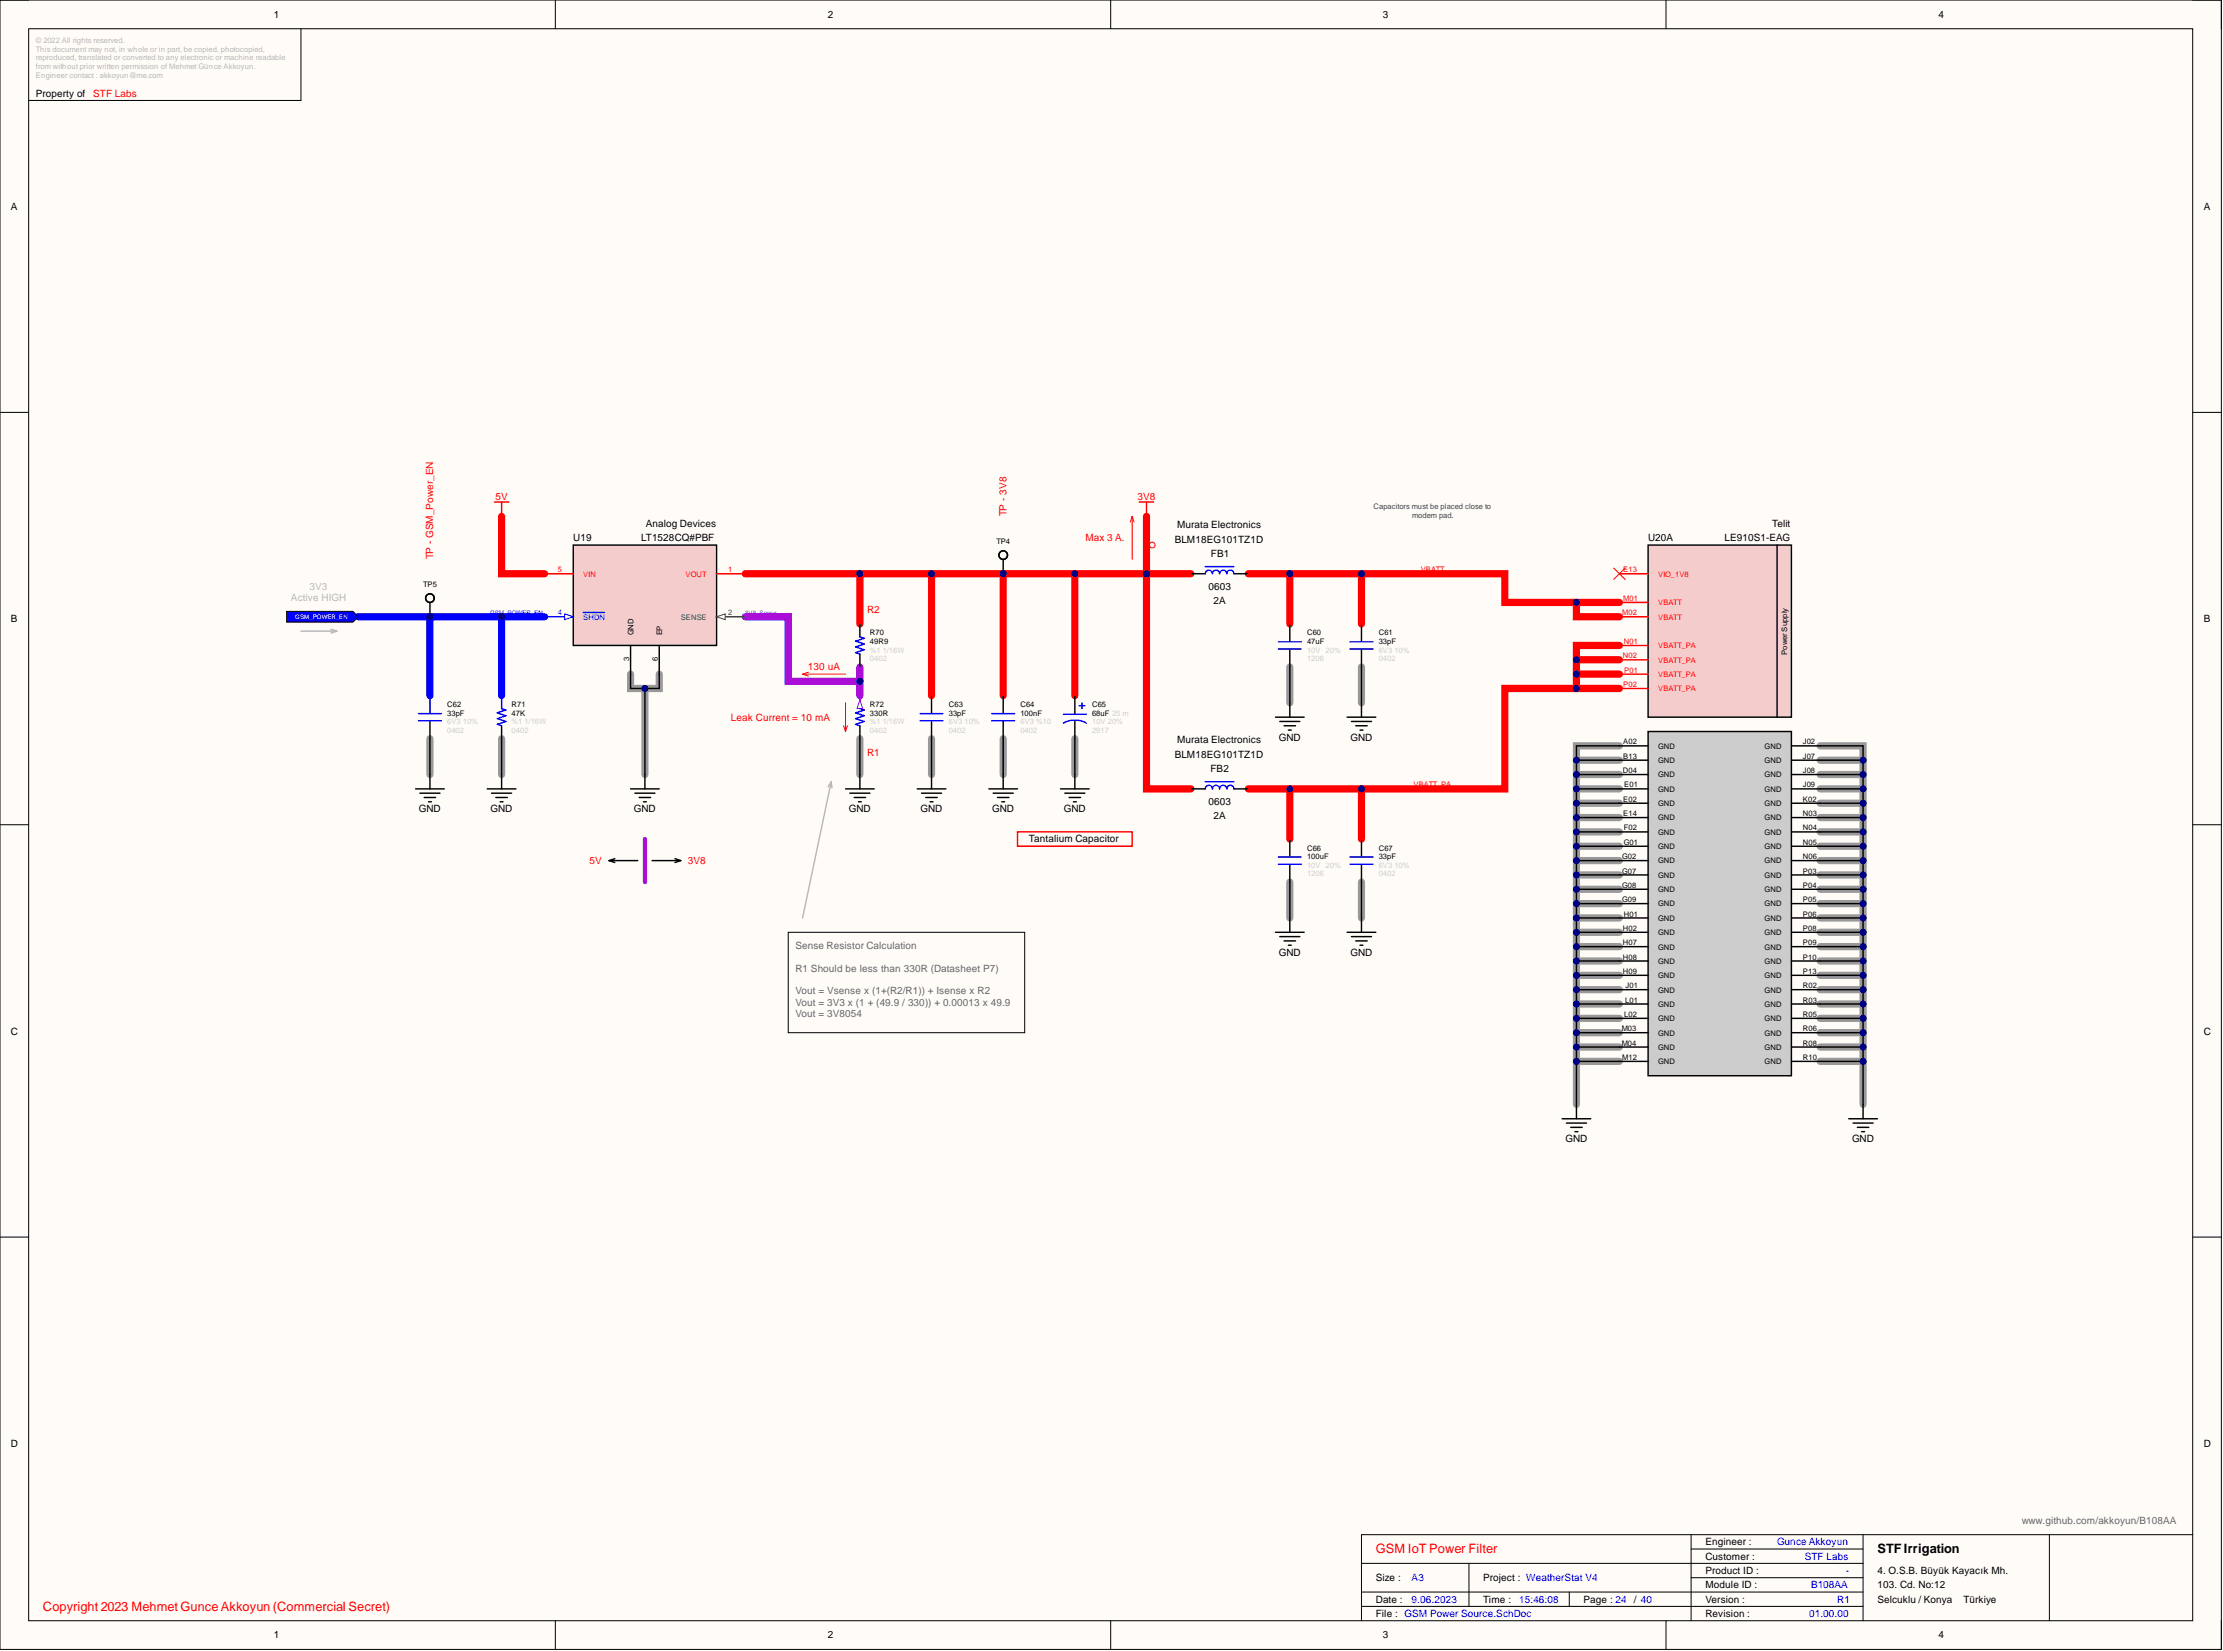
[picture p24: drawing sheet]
<svg xmlns="http://www.w3.org/2000/svg" width="393mm" height="292mm" viewBox="0 0 393 292" stroke-linecap="round" stroke-linejoin="round" font-family="sans-serif">
<defs><g id="words">
<g font-size="2.3" fill="#f00">
<text x="243.4" y="274.8">GSM IoT Power Filter</text>
<text x="7.6" y="285">Copyright 2023 Mehmet Gunce Akkoyun (Commercial Secret)</text>
</g>
<text font-size="2.3" x="332.2" y="274.8">STFIrrigation</text>
<g font-size="1.8">
<text x="48.4" y="3.1">1</text>
<text x="146.5" y="3.1">2</text>
<text x="244.7" y="3.1">3</text>
<text x="343" y="3.1">4</text>
<text x="6.3" y="17.1">Property of</text>
<text x="1.9" y="37.1">A</text>
<text x="389.9" y="37.1">A</text>
<text x="101.4" y="95.8">U19</text>
<text x="113.4" y="95.8">LT1528CQ#PBF</text>
<text x="114.3" y="93.2">Analog Devices</text>
<text x="208.3" y="93.5">Murata Electronics</text>
<text x="291.6" y="95.8">U20A</text>
<text x="305.1" y="95.8">LE910S1-EAG</text>
<text x="313.6" y="93.2">Telit</text>
<text x="207.9" y="96">BLM18EG101TZ1D</text>
<text x="214.3" y="98.5">FB1</text>
<text x="213.9" y="104.4">0603</text>
<text x="214.7" y="106.9">2A</text>
<text x="1.9" y="110.1">B</text>
<text x="389.9" y="110.1">B</text>
<text x="208.3" y="131.5">Murata Electronics</text>
<text x="226.3" y="131">GND</text>
<text x="239" y="131">GND</text>
<text x="207.9" y="134.1">BLM18EG101TZ1D</text>
<text x="214.2" y="136.6">FB2</text>
<text x="74.1" y="143.7">GND</text>
<text x="86.8" y="143.7">GND</text>
<text x="112.2" y="143.7">GND</text>
<text x="150.2" y="143.7">GND</text>
<text x="162.9" y="143.7">GND</text>
<text x="175.6" y="143.7">GND</text>
<text x="188.2" y="143.7">GND</text>
<text x="213.9" y="142.4">0603</text>
<text x="182.1" y="149">Tantalium Capacitor</text>
<text x="214.7" y="145">2A</text>
<text x="226.3" y="169.1">GND</text>
<text x="239" y="169.1">GND</text>
<text x="1.9" y="183">C</text>
<text x="389.9" y="183">C</text>
<text x="277" y="202.1">GND</text>
<text x="327.7" y="202.1">GND</text>
<text x="1.9" y="256">D</text>
<text x="389.9" y="256">D</text>
<text x="301.8" y="273.4">Engineer :</text>
<text x="301.8" y="275.9">Customer :</text>
<text x="243.4" y="279.7">Size :</text>
<text x="262.5" y="279.7">Project : WeatherStat V4</text>
<text x="301.8" y="278.5">Product ID :</text>
<text x="301.8" y="281">Module ID :</text>
<text x="332.2" y="278.5">4. O.S.B. Büyük Kayacık Mh.</text>
<text x="332.2" y="281">103. Cd. No:12</text>
<text x="243.4" y="286.1">File : GSM Power Source.SchDoc</text>
<text x="243.4" y="283.5">Date :</text>
<text x="262.5" y="283.5">Time :</text>
<text x="280.2" y="283.5">Page : 24 / 40</text>
<text x="301.8" y="286.1">Revision :</text>
<text x="301.8" y="283.5">Version :</text>
<text x="332.2" y="283.5">Selcuklu / Konya</text>
<text x="347.4" y="283.5">Türkiye</text>
<text x="48.4" y="289.9">1</text>
<text x="146.5" y="289.9">2</text>
<text x="244.7" y="289.9">3</text>
<text x="343" y="289.9">4</text>
</g>
<g font-size="1.8" fill="#f00">
<text x="16.5" y="17.1">STF Labs</text>
<text x="87.7" y="88.4">5V</text>
<text x="201.3" y="88.4">3V8</text>
<text x="178.1" y="91.4" transform="rotate(-90 178.1 91.4)">TP - 3V8</text>
<text x="192" y="95.8">Max 3 A.</text>
<text x="76.7" y="99" transform="rotate(-90 76.7 99)">TP - GSM_Power_EN</text>
<text x="153.4" y="108.4">R2</text>
<text x="142.9" y="118.6">130 uA</text>
<text x="129.3" y="127.5">Leak Current = 10 mA</text>
<text x="153.4" y="133.8">R1</text>
<text x="104.3" y="152.9">5V</text>
<text x="121.7" y="152.9">3V8</text>
</g>
<g font-size="1.8" fill="#b7b7b7">
<text x="51.5" y="106.4">Active HIGH</text>
<text x="54.8" y="104.4">3V3</text>
</g>
<g font-size="1.8" fill="#666">
<text x="140.7" y="167.8">Sense Resistor Calculation</text>
<text x="140.7" y="171.9">R1 Should be less than 330R (Datasheet P7)</text>
<text x="140.7" y="175.9">Vout = Vsense x (1+(R2/R1)) + Isense x R2</text>
<text x="140.7" y="178">Vout = 3V3 x (1 + (49.9 / 330)) + 0.00013 x 49.9</text>
<text x="140.7" y="180">Vout = 3V8054</text>
<text x="357.7" y="269.6">www.github.com/akkoyun/B108AA</text>
</g>
<g font-size="1.8" fill="#00f">
<text x="314.4" y="273.4">Gunce Akkoyun</text>
<text x="319.3" y="275.9">STF Labs</text>
<text x="249.8" y="279.7">A3</text>
<text x="320.4" y="281">B108AA</text>
<text x="326.6" y="278.5">-</text>
<text x="249.8" y="283.5">9.06.2023</text>
<text x="268.8" y="283.5">15:46:08</text>
<text x="320.1" y="286.1">01.00.00</text>
<text x="325.1" y="283.5">R1</text>
</g>
<g font-size="1.4" fill="#b7b7b7">
<text x="6.3" y="7.6">© 2022 All rights reserved.</text>
<text x="6.3" y="9.1">This document may not, in whole or in part, be copied, photocopied,</text>
<text x="6.3" y="10.7">reproduced, translated or converted to any electronic or machine readable</text>
<text x="6.3" y="12.2">from without prior written permission of Mehmet Günce Akkoyun.</text>
<text x="6.3" y="13.7">Engineer contact : akkoyun@me.com</text>
</g>
<g font-size="1.4" fill="#434343">
<text x="243" y="90.1">Capacitors must be placed close to</text>
<text x="249.9" y="91.6">modem pad.</text>
</g>
<g font-size="1.4" fill="#f00">
<text x="98.7" y="101.3">5</text>
<text x="128.8" y="101.3">1</text>
<text x="251.4" y="101.3">VBATT</text>
<text x="287.2" y="101.3">E13</text>
<text x="103.2" y="102">VIN</text>
<text x="121.3" y="102">VOUT</text>
<text x="287.2" y="106.3">M01</text>
<text x="293.4" y="107.1">VBATT</text>
<text x="293.4" y="102">VIO_1V8</text>
<text x="287.1" y="108.9">M02</text>
<text x="287.3" y="113.9">N01</text>
<text x="293.4" y="109.6">VBATT</text>
<text x="287.1" y="116.5">N02</text>
<text x="287.4" y="119">P01</text>
<text x="293.4" y="114.7">VBATT_PA</text>
<text x="293.4" y="117.2">VBATT_PA</text>
<text x="293.4" y="119.8">VBATT_PA</text>
<text x="287.2" y="121.6">P02</text>
<text x="293.4" y="122.3">VBATT_PA</text>
<text x="250.1" y="139.3">VBATT_PA</text>
</g>
<g font-size="1.4">
<text x="176.3" y="96.2">TP4</text>
<text x="74.9" y="103.8">TP5</text>
<text x="153.9" y="113.9">49R9</text>
<text x="153.9" y="112.4">R70</text>
<text x="231.3" y="113.9">47uF</text>
<text x="231.3" y="112.4">C60</text>
<text x="243.9" y="113.9">33pF</text>
<text x="243.9" y="112.4">C61</text>
<text x="79.1" y="125.1">C62</text>
<text x="90.5" y="125.1">R71</text>
<text x="153.9" y="125.1">R72</text>
<text x="167.9" y="125.1">C63</text>
<text x="180.6" y="125.1">C64</text>
<text x="193.2" y="125.1">C65</text>
<text x="79.1" y="126.6">33pF</text>
<text x="90.5" y="126.6">47K</text>
<text x="153.9" y="126.6">330R</text>
<text x="167.9" y="126.6">33pF</text>
<text x="180.6" y="126.6">100nF</text>
<text x="193.2" y="126.6">68uF 25 m</text>
<text x="287.2" y="131.7">A02</text>
<text x="319" y="131.7">J02</text>
<text x="287.1" y="136.8">D04</text>
<text x="287.2" y="134.2">B13</text>
<text x="293.4" y="135">GND</text>
<text x="293.4" y="132.5">GND</text>
<text x="293.4" y="137.5">GND</text>
<text x="312.2" y="132.5">GND</text>
<text x="312.2" y="135">GND</text>
<text x="312.2" y="137.5">GND</text>
<text x="319" y="134.2">J07</text>
<text x="319" y="136.8">J08</text>
<text x="287.2" y="141.9">E02</text>
<text x="287.4" y="139.3">E01</text>
<text x="293.4" y="140.1">GND</text>
<text x="293.4" y="142.6">GND</text>
<text x="312.2" y="142.6">GND</text>
<text x="312.2" y="140.1">GND</text>
<text x="319" y="141.9">K02</text>
<text x="319" y="139.3">J09</text>
<text x="287.2" y="144.4">E14</text>
<text x="287.3" y="146.9">F02</text>
<text x="287.3" y="149.5">G01</text>
<text x="293.4" y="145.2">GND</text>
<text x="293.4" y="147.7">GND</text>
<text x="312.2" y="145.2">GND</text>
<text x="312.2" y="147.7">GND</text>
<text x="319" y="144.4">N03</text>
<text x="319" y="146.9">N04</text>
<text x="319" y="149.5">N05</text>
<text x="231.3" y="152">100uF</text>
<text x="231.3" y="150.5">C66</text>
<text x="243.9" y="152">33pF</text>
<text x="243.9" y="150.5">C67</text>
<text x="287.1" y="152">G02</text>
<text x="287.1" y="154.5">G07</text>
<text x="293.4" y="150.2">GND</text>
<text x="293.4" y="152.8">GND</text>
<text x="293.4" y="155.3">GND</text>
<text x="312.2" y="150.2">GND</text>
<text x="312.2" y="152.8">GND</text>
<text x="312.2" y="155.3">GND</text>
<text x="319" y="152">N06</text>
<text x="319" y="154.5">P03</text>
<text x="287.1" y="157.1">G08</text>
<text x="287.1" y="159.6">G09</text>
<text x="293.4" y="157.8">GND</text>
<text x="293.4" y="160.4">GND</text>
<text x="312.2" y="157.8">GND</text>
<text x="312.2" y="160.4">GND</text>
<text x="319" y="157.1">P04</text>
<text x="319" y="159.6">P05</text>
<text x="287.1" y="164.7">H02</text>
<text x="287.1" y="167.2">H07</text>
<text x="287.3" y="162.2">H01</text>
<text x="293.4" y="162.9">GND</text>
<text x="293.4" y="165.5">GND</text>
<text x="293.4" y="168">GND</text>
<text x="312.2" y="162.9">GND</text>
<text x="312.2" y="165.5">GND</text>
<text x="312.2" y="168">GND</text>
<text x="319" y="162.2">P06</text>
<text x="319" y="164.7">P08</text>
<text x="319" y="167.2">P09</text>
<text x="287.1" y="169.8">H08</text>
<text x="287.1" y="172.3">H09</text>
<text x="293.4" y="170.5">GND</text>
<text x="293.4" y="173.1">GND</text>
<text x="312.2" y="170.5">GND</text>
<text x="312.2" y="173.1">GND</text>
<text x="319" y="169.8">P10</text>
<text x="319" y="172.3">P13</text>
<text x="287.4" y="179.9">L02</text>
<text x="287.6" y="177.4">L01</text>
<text x="287.6" y="174.8">J01</text>
<text x="293.4" y="175.6">GND</text>
<text x="293.4" y="178.1">GND</text>
<text x="312.2" y="175.6">GND</text>
<text x="312.2" y="178.1">GND</text>
<text x="319" y="174.8">R02</text>
<text x="319" y="177.4">R03</text>
<text x="319" y="179.9">R05</text>
<text x="287" y="182.5">M03</text>
<text x="287" y="185">M04</text>
<text x="293.4" y="180.7">GND</text>
<text x="293.4" y="183.2">GND</text>
<text x="293.4" y="185.8">GND</text>
<text x="312.2" y="180.7">GND</text>
<text x="312.2" y="183.2">GND</text>
<text x="312.2" y="185.8">GND</text>
<text x="319" y="182.5">R06</text>
<text x="319" y="185">R08</text>
<text x="287.1" y="187.5">M12</text>
<text x="293.4" y="188.3">GND</text>
<text x="312.2" y="188.3">GND</text>
<text x="319" y="187.5">R10</text>
</g>
<g font-size="1.4" fill="#00f">
<text x="98.7" y="108.9">4</text>
<text x="103.2" y="109.6">SHDN</text>
</g>
<g font-size="1.4" fill="#38761d">
<text x="120.5" y="109.6">SENSE</text>
<text x="128.8" y="108.9">2</text>
</g>
<g font-size="1.4" fill="#ccc">
<text x="153.9" y="117">0402</text>
<text x="153.9" y="115.5">%1</text>
<text x="231.3" y="117">1206</text>
<text x="231.3" y="115.5">10V 20%</text>
<text x="243.9" y="117">0402</text>
<text x="243.9" y="115.5">6V3</text>
<text x="246.7" y="115.5">10%</text>
<text x="79.1" y="129.7">0402</text>
<text x="79.1" y="128.2">6V3</text>
<text x="90.5" y="129.7">0402</text>
<text x="92.8" y="128.2">1/16W</text>
<text x="153.9" y="129.7">0402</text>
<text x="153.9" y="128.2">%1</text>
<text x="167.9" y="129.7">0402</text>
<text x="167.9" y="128.2">6V3</text>
<text x="170.7" y="128.2">10%</text>
<text x="180.6" y="129.7">0402</text>
<text x="193.2" y="129.7">2917</text>
<text x="193.2" y="128.2">10V 20%</text>
<text x="231.3" y="155.1">1206</text>
<text x="231.3" y="153.5">10V 20%</text>
<text x="243.9" y="155.1">0402</text>
<text x="243.9" y="153.5">6V3</text>
<text x="246.7" y="153.5">10%</text>
</g>
<g font-size="1.3">
<text x="112.1" y="112.4" transform="rotate(-90 112.1 112.4)">GND</text>
<text x="117.2" y="112.4" transform="rotate(-90 117.2 112.4)">EP</text>
<text x="111.3" y="116.9" transform="rotate(-90 111.3 116.9)">3</text>
<text x="116.4" y="116.9" transform="rotate(-90 116.4 116.9)">6</text>
<text x="316.2" y="115.9" transform="rotate(-90 316.2 115.9)">Power Supply</text>
</g>
<text font-size="1.1" fill="#fff" x="52.2" y="109.5">GSM_POWER_EN</text>
<text font-size="1.1" fill="#00f" x="86.7" y="108.9">GSM_POWER_EN</text>
<text font-size="1.1" fill="#90f" x="131.9" y="108.9">3V8_Sense</text>
</g></defs>
<path d="M0 0h393.1v291.8h-393.1z" fill-rule="evenodd" fill="#fffcf8"/>
<path d="M0 0h393.1v291.8h-393.1z" fill="none" stroke="#000" stroke-width=".18"/>
<path d="M5.1 5.1h382.9v281.6h-382.9z" fill-rule="evenodd" fill="#fffcf8"/>
<g fill="none" stroke="#000" stroke-width=".18">
<path d="M0 0h5.1M5.1 5.1h382.9v281.6h-382.9zM53.3 5.1v12.7h-48.2M98.3 0v5.1M196.5 0v5.1M294.8 0v5.1M388 0h5.1v5.1M0 73h5.1M388 73h5.1M0 145.9h5.1M388 145.9h5.1M0 218.9h5.1"/>
<path d="M388 218.9h5.1M240.9 276.6h88.8M259.9 276.6v7.6M299.2 274.1h30.5M299.2 279.1h30.5M299.2 271.5v15.2M329.7 271.5v15.2M362.6 271.5v15.2M388 271.5h-147.1v15.2M98.3 286.7v5.1M196.5 286.7v5.1M240.9 281.7h88.8"/>
<path d="M240.9 284.2h88.8M277.7 281.7v2.5M294.8 286.7v5.1M393.1 286.7v5.1"/>
</g>
<g fill="none" stroke="#999" stroke-width="1.3">
<path d="M111.6 119.3v2.5h5v-2.5M228.2 118v6.3M240.9 118v6.3M76.1 130.7v6.3M88.8 130.7v6.3M114.1 121.8v15.2M152.2 130.7v6.3M164.8 130.7v6.3M177.5 130.7v6.3M190.2 130.7v6.3M278.9 134.5h7.7M278.9 137h7.7"/>
<path d="M278.9 139.6h7.7M286.6 132h-7.7v63.4M322.1 132h7.6v63.4M322.1 134.5h7.6M322.1 137h7.6M322.1 139.6h7.6M228.2 156.1v6.3M240.9 156.1v6.3M278.9 142.1h7.7M278.9 144.6h7.7M278.9 147.2h7.7M278.9 149.7h7.7"/>
<path d="M278.9 152.3h7.7M278.9 154.8h7.7M278.9 157.3h7.7M278.9 159.9h7.7M322.1 142.1h7.6M322.1 144.6h7.6M322.1 147.2h7.6M322.1 149.7h7.6M322.1 152.3h7.6M322.1 154.8h7.6M322.1 157.3h7.6M322.1 159.9h7.6"/>
<path d="M278.9 162.4h7.7M278.9 164.9h7.7M278.9 167.5h7.7M278.9 170h7.7M278.9 172.6h7.7M278.9 175.1h7.7M278.9 177.6h7.7M322.1 162.4h7.6M322.1 164.9h7.6M322.1 167.5h7.6M322.1 170h7.6M322.1 172.6h7.6"/>
<path d="M322.1 175.1h7.6M322.1 177.6h7.6M278.9 180.2h7.7M278.9 182.7h7.7M278.9 185.2h7.7M278.9 187.8h7.7M322.1 180.2h7.6M322.1 182.7h7.6M322.1 185.2h7.6M322.1 187.8h7.6"/>
</g>
<g fill="none" stroke="#f00" stroke-width="1.3">
<path d="M88.8 91.4v10.1h7.6M202.9 91.4v10.1M131.9 101.5h20.3M164.8 101.5h-12.6v8.9M177.5 101.5v21.6M190.2 101.5v21.6M202.9 101.5v38.1h7.8M202.9 101.5h-38.1v21.6M202.9 101.5h7.8M220.9 101.5h45.4v5.1h20.3M228.2 101.5v8.9M240.9 101.5v8.9"/>
<path d="M278.9 106.6v2.5h7.7M278.9 116.7h7.7M278.9 119.3h7.7M286.6 114.2h-7.7v7.6M228.2 139.6v8.9M240.9 139.6v8.9M286.6 121.8h-20.3v17.8h-45.4"/>
</g>
<path d="M131.9 109.1h7.6v11.4h12.7M152.2 118v5.1" fill="none" stroke="#90f" stroke-width="1.3"/>
<path d="M63.4 109.1h33M76.1 109.1v14M88.8 109.1v14" fill="none" stroke="#00f" stroke-width="1.3"/>
<g fill="none" stroke="#000" stroke-width=".25">
<path d="M210.7 101.5h2.6M218.3 101.5h2.6M228.2 110.4v3M228.2 115v3M240.9 110.4v3M240.9 115v3M162.3 139.6h5.1M164.8 123.1v3M164.8 127.6v3.1M164.8 137v2.6M175 139.6h5M177.5 123.1v3"/>
<path d="M177.5 127.6v3.1M177.5 137v2.6M187.7 139.6h5M190.2 123.1v3.1M190.2 127.5v3.2M190.2 137v2.6M210.7 139.6h2.6M218.3 139.6h2.6M225.7 126.9h5.1M226.5 127.6h3.5M227.2 128.4h2M228 129.2h.5"/>
<path d="M228.2 124.3v2.6M238.4 126.9h5M239.1 127.6h3.6M239.9 128.4h2M240.7 129.2h.5M240.9 124.3v2.6M163.1 140.3h3.5M163.8 141.1h2M164.6 141.9h.5M175.7 140.3h3.6M176.5 141.1h2M177.3 141.9h.5"/>
<path d="M188.4 140.3h3.6M189.2 141.1h2M189.9 141.9h.5M228.2 148.5v3M228.2 153v3.1M240.9 148.5v3M240.9 153v3.1M225.7 164.9h5.1M226.5 165.7h3.5M227.2 166.5h2M228 167.2h.5M228.2 162.4v2.5"/>
<path d="M238.4 164.9h5M239.1 165.7h3.6M239.9 166.5h2M240.7 167.2h.5M240.9 162.4v2.5M276.4 197.9h5.1M277.2 198.7h3.5M277.9 199.5h2.1M278.9 195.4v2.5M327.1 197.9h5.1M327.9 198.7h3.5M328.6 199.5h2.1"/>
<path d="M329.7 195.4v2.5M278.7 200.2h.5M329.4 200.2h.5"/>
</g>
<path d="M201.6 88.8h2.5M202.9 88.8v2.6M180 147.2h20.3v2.5h-20.3z" fill="none" stroke="#f00" stroke-width=".25"/>
<g fill="none" stroke="#00f" stroke-width=".25">
<path d="M213.3 101.5a.63 .63 0 0 1 .6-.6 .63 .63 0 0 1 .6 .6 .63 .63 0 0 1 .7-.6 .63 .63 0 0 1 .6 .6 .63 .63 0 0 1 .6-.6 .63 .63 0 0 1 .7 .6 .63 .63 0 0 1 .6-.6 .63 .63 0 0 1 .6 .6M213.3 100.2h5M226.2 113.6h4.1M226.2 114.8h4.1M238.9 113.6h4M238.9 114.8h4M162.8 126.2h4.1M162.8 127.5h4.1M175.5 126.2h4M175.5 127.5h4M188.2 128a4 4 0 0 1 4 0M188.2 126.4h4"/>
<path d="M190.9 124.9h1.1M191.5 124.3v1.1M213.3 139.6a.63 .63 0 0 1 .6-.7 .63 .63 0 0 1 .6 .7 .63 .63 0 0 1 .7-.7 .63 .63 0 0 1 .6 .7 .63 .63 0 0 1 .6-.7 .63 .63 0 0 1 .7 .7 .63 .63 0 0 1 .6-.7 .63 .63 0 0 1 .6 .7M213.3 138.3h5M226.2 151.6h4.1M226.2 152.9h4.1M238.9 151.6h4M238.9 152.9h4"/>
</g>
<path d="M200.3 91.4v7.6M200.3 91.4l-.3 1M200.3 91.4l.4 1M285.5 100.5l2.1 2M287.6 100.5l-2.1 2" fill="none" stroke="#f00" stroke-width=".18"/>
<path d="M291.6 96.4h25.4v30.5h-25.4z" fill-rule="evenodd" fill="#f4cccc"/>
<path d="M291.6 96.4h25.4v30.5h-25.4zM314.4 96.4v30.5" fill="none" stroke="#000" stroke-width=".25"/>
<path d="M286.6 106.6h5M286.6 109.1h5M286.6 114.2h5M286.6 116.7h5M286.6 119.3h5M286.6 121.8h5" fill="none" stroke="#f00" stroke-width=".25"/>
<path d="M291.6 129.4h25.4v60.9h-25.4z" fill-rule="evenodd" fill="#ccc"/>
<g fill="none" stroke="#000" stroke-width=".25">
<path d="M111.6 139.6h5M114.1 137v2.6M149.6 139.6h5.1M152.2 137v2.6M286.6 134.5h5M286.6 139.6h5M286.6 132h5M286.6 137h5M291.6 129.4h25.4v60.9h-25.4zM317 134.5h5.1M317 139.6h5.1M317 132h5.1"/>
<path d="M317 137h5.1M112.3 140.3h3.6M113.1 141.1h2M113.9 141.9h.5M150.4 140.3h3.5M151.1 141.1h2.1M151.9 141.9h.5M286.6 142.1h5M286.6 144.6h5M286.6 147.2h5M286.6 149.7h5M286.6 152.3h5"/>
<path d="M286.6 154.8h5M286.6 157.3h5M286.6 159.9h5M317 142.1h5.1M317 144.6h5.1M317 147.2h5.1M317 149.7h5.1M317 152.3h5.1M317 154.8h5.1M317 157.3h5.1M317 159.9h5.1M286.6 162.4h5"/>
<path d="M286.6 164.9h5M286.6 175.1h5M286.6 177.6h5M286.6 167.5h5M286.6 170h5M286.6 172.6h5M317 162.4h5.1M317 164.9h5.1M317 175.1h5.1M317 177.6h5.1M317 167.5h5.1M317 170h5.1"/>
<path d="M317 172.6h5.1M286.6 180.2h5M286.6 182.7h5M286.6 185.2h5M286.6 187.8h5M317 180.2h5.1M317 182.7h5.1M317 185.2h5.1M317 187.8h5.1"/>
</g>
<path d="M286.6 101.5h5" fill="none" stroke="#f00" stroke-width=".25"/>
<path d="M142 119.3h7.6M142 119.3l1 .3M143 118.9l-1 .4M149.3 128.4l.3 1M149.6 124.3v5.1M150 128.4l-.4 1" fill="none" stroke="#f00" stroke-width=".18"/>
<path d="M152.2 123.1v2.3" fill="none" stroke="#90f" stroke-width=".25"/>
<path d="M152.2 123.8l.5 1.6h-1.1z" fill="#f8fcff"/>
<path d="M152.2 123.8l.5 1.6h-1.1z" fill="none" stroke="#90f" stroke-width=".18"/>
<path d="M152.2 128.4v2.3M107.8 152.3h5M107.8 152.3l1 .3M108.8 151.9l-1 .4M115.4 152.3h5.1M119.4 151.9l1.1 .4M120.5 152.3l-1.1 .3" fill="none" stroke="#000" stroke-width=".25"/>
<path d="M152.2 125.4l.7 .2-1.5 .5 1.5 .5-1.5 .5 1.5 .5-1.5 .6 .8 .2" fill="none" stroke="#00f" stroke-width=".25"/>
<path d="M139.5 164.9h41.8v17.8h-41.8z" fill="none" stroke="#000" stroke-width=".18"/>
<path d="M147.1 138.3l-5.1 24.1M147.1 138.3l-.6 .9M147.1 138.3l.1 1.1" fill="none" stroke="#b7b7b7" stroke-width=".25"/>
<path d="M114.1 148.5v7.6" fill="none" stroke="#90f" stroke-width=".76"/>
<path d="M87.5 88.8h2.5M88.8 88.8v2.6" fill="none" stroke="#f00" stroke-width=".25"/>
<path d="M50.7 108.2h11.7l1 .9-1 1h-11.7z" fill-rule="evenodd" fill="#00f"/>
<path d="M50.7 108.2h11.7l1 .9-1 1h-11.7z" fill="none" stroke="#000" stroke-width=".18"/>
<path d="M74 126.2h4.1M74 127.5h4.1M76.1 123.1v3M88.8 123.1v2.3l.7 .2-1.5 .5 1.5 .5-1.5 .5 1.5 .5-1.5 .6 .8 .2" fill="none" stroke="#00f" stroke-width=".25"/>
<path d="M73.5 139.6h5.1M76.1 127.6v3.1M76.1 137v2.6M86.2 139.6h5.1M88.8 128.4v2.3M88.8 137v2.6M74.3 140.3h3.6M75.1 141.1h2M75.8 141.9h.5M87 140.3h3.5M87.7 141.1h2.1M88.5 141.9h.5" fill="none" stroke="#000" stroke-width=".25"/>
<path d="M53.3 111.7h6.3M58.6 111.3l1 .4M59.6 111.7l-1 .3" fill="none" stroke="#b7b7b7" stroke-width=".25"/>
<path d="M101.4 96.4h25.4v17.8h-25.4z" fill-rule="evenodd" fill="#f4cccc"/>
<path d="M101.4 96.4h25.4v17.8h-25.4z" fill="none" stroke="#000" stroke-width=".25"/>
<path d="M126.8 109.1h5.1" fill="none" stroke="#38761d" stroke-width=".25"/>
<path d="M126.8 109.1l1.5-.5v1z" fill="#f8fcff"/>
<path d="M126.8 109.1l1.5-.5v1z" fill="none" stroke="#38761d" stroke-width=".18"/>
<path d="M96.4 101.5h5M126.8 101.5h5.1" fill="none" stroke="#f00" stroke-width=".25"/>
<path d="M96.4 109.1h5" fill="none" stroke="#00f" stroke-width=".25"/>
<path d="M99.9 108.6l1.5 .5-1.5 .5z" fill="#f8fcff"/>
<path d="M99.9 108.6l1.5 .5-1.5 .5z" fill="none" stroke="#00f" stroke-width=".18"/>
<path d="M103.2 108.4h3.8M152.2 112.7l.7 .2-1.5 .5 1.5 .5-1.5 .6 1.5 .5-1.5 .5 .8 .2" fill="none" stroke="#00f" stroke-width=".25"/>
<path d="M111.6 114.2v5.1M116.6 114.2v5.1M152.2 110.4v2.3M152.2 115.7v2.3" fill="none" stroke="#000" stroke-width=".25"/>
<circle cx="177.5" cy="101.5" r=".51" fill="#000080"/>
<circle cx="177.5" cy="101.5" r=".51" fill="none" stroke="#000080" stroke-width=".18"/>
<g fill="none" stroke="#000" stroke-width=".25">
<path d="M177.5 99v2.5"/>
<circle cx="177.5" cy="98.2" r=".76"/>
</g>
<circle cx="177.5" cy="101.5" r=".51" fill="#000080"/>
<circle cx="177.5" cy="101.5" r=".51" fill="none" stroke="#000080" stroke-width=".18"/>
<g fill="none" stroke="#f00" stroke-width=".18">
<path d="M202.9 96.4h.5"/>
<circle cx="203.9" cy="96.4" r=".51"/>
</g>
<circle cx="202.9" cy="101.5" r=".51" fill="#000080"/>
<circle cx="202.9" cy="101.5" r=".51" fill="none" stroke="#000080" stroke-width=".18"/>
<circle cx="76.1" cy="109.1" r=".51" fill="#000080"/>
<circle cx="76.1" cy="109.1" r=".51" fill="none" stroke="#000080" stroke-width=".18"/>
<g fill="none" stroke="#000" stroke-width=".25">
<path d="M76.1 106.6v2.5"/>
<circle cx="76.1" cy="105.8" r=".76"/>
</g>
<circle cx="76.1" cy="109.1" r=".51" fill="#000080"/>
<circle cx="76.1" cy="109.1" r=".51" fill="none" stroke="#000080" stroke-width=".18"/>
<path d="M286.6 132h-7.7v63.4" fill="none" stroke="#000" stroke-width=".25"/>
<circle cx="278.9" cy="134.5" r=".51" fill="#000080"/>
<circle cx="278.9" cy="134.5" r=".51" fill="none" stroke="#000080" stroke-width=".18"/>
<circle cx="278.9" cy="137" r=".51" fill="#000080"/>
<circle cx="278.9" cy="137" r=".51" fill="none" stroke="#000080" stroke-width=".18"/>
<circle cx="278.9" cy="139.6" r=".51" fill="#000080"/>
<circle cx="278.9" cy="139.6" r=".51" fill="none" stroke="#000080" stroke-width=".18"/>
<circle cx="278.9" cy="142.1" r=".51" fill="#000080"/>
<circle cx="278.9" cy="142.1" r=".51" fill="none" stroke="#000080" stroke-width=".18"/>
<circle cx="278.9" cy="144.6" r=".51" fill="#000080"/>
<circle cx="278.9" cy="144.6" r=".51" fill="none" stroke="#000080" stroke-width=".18"/>
<circle cx="278.9" cy="147.2" r=".51" fill="#000080"/>
<circle cx="278.9" cy="147.2" r=".51" fill="none" stroke="#000080" stroke-width=".18"/>
<circle cx="278.9" cy="149.7" r=".51" fill="#000080"/>
<circle cx="278.9" cy="149.7" r=".51" fill="none" stroke="#000080" stroke-width=".18"/>
<circle cx="278.9" cy="152.3" r=".51" fill="#000080"/>
<circle cx="278.9" cy="152.3" r=".51" fill="none" stroke="#000080" stroke-width=".18"/>
<circle cx="278.9" cy="154.8" r=".51" fill="#000080"/>
<circle cx="278.9" cy="154.8" r=".51" fill="none" stroke="#000080" stroke-width=".18"/>
<circle cx="278.9" cy="157.3" r=".51" fill="#000080"/>
<circle cx="278.9" cy="157.3" r=".51" fill="none" stroke="#000080" stroke-width=".18"/>
<circle cx="278.9" cy="159.9" r=".51" fill="#000080"/>
<circle cx="278.9" cy="159.9" r=".51" fill="none" stroke="#000080" stroke-width=".18"/>
<circle cx="278.9" cy="162.4" r=".51" fill="#000080"/>
<circle cx="278.9" cy="162.4" r=".51" fill="none" stroke="#000080" stroke-width=".18"/>
<circle cx="278.9" cy="164.9" r=".51" fill="#000080"/>
<circle cx="278.9" cy="164.9" r=".51" fill="none" stroke="#000080" stroke-width=".18"/>
<circle cx="278.9" cy="167.5" r=".51" fill="#000080"/>
<circle cx="278.9" cy="167.5" r=".51" fill="none" stroke="#000080" stroke-width=".18"/>
<circle cx="278.9" cy="170" r=".51" fill="#000080"/>
<circle cx="278.9" cy="170" r=".51" fill="none" stroke="#000080" stroke-width=".18"/>
<circle cx="278.9" cy="172.6" r=".51" fill="#000080"/>
<circle cx="278.9" cy="172.6" r=".51" fill="none" stroke="#000080" stroke-width=".18"/>
<circle cx="278.9" cy="175.1" r=".51" fill="#000080"/>
<circle cx="278.9" cy="175.1" r=".51" fill="none" stroke="#000080" stroke-width=".18"/>
<circle cx="278.9" cy="177.6" r=".51" fill="#000080"/>
<circle cx="278.9" cy="177.6" r=".51" fill="none" stroke="#000080" stroke-width=".18"/>
<circle cx="278.9" cy="180.2" r=".51" fill="#000080"/>
<circle cx="278.9" cy="180.2" r=".51" fill="none" stroke="#000080" stroke-width=".18"/>
<circle cx="278.9" cy="182.7" r=".51" fill="#000080"/>
<circle cx="278.9" cy="182.7" r=".51" fill="none" stroke="#000080" stroke-width=".18"/>
<circle cx="278.9" cy="185.2" r=".51" fill="#000080"/>
<circle cx="278.9" cy="185.2" r=".51" fill="none" stroke="#000080" stroke-width=".18"/>
<circle cx="278.9" cy="187.8" r=".51" fill="#000080"/>
<circle cx="278.9" cy="187.8" r=".51" fill="none" stroke="#000080" stroke-width=".18"/>
<path d="M322.1 132h7.6v63.4" fill="none" stroke="#000" stroke-width=".25"/>
<circle cx="329.7" cy="134.5" r=".51" fill="#000080"/>
<circle cx="329.7" cy="134.5" r=".51" fill="none" stroke="#000080" stroke-width=".18"/>
<circle cx="329.7" cy="137" r=".51" fill="#000080"/>
<circle cx="329.7" cy="137" r=".51" fill="none" stroke="#000080" stroke-width=".18"/>
<circle cx="329.7" cy="139.6" r=".51" fill="#000080"/>
<circle cx="329.7" cy="139.6" r=".51" fill="none" stroke="#000080" stroke-width=".18"/>
<circle cx="329.7" cy="142.1" r=".51" fill="#000080"/>
<circle cx="329.7" cy="142.1" r=".51" fill="none" stroke="#000080" stroke-width=".18"/>
<circle cx="329.7" cy="144.6" r=".51" fill="#000080"/>
<circle cx="329.7" cy="144.6" r=".51" fill="none" stroke="#000080" stroke-width=".18"/>
<circle cx="329.7" cy="147.2" r=".51" fill="#000080"/>
<circle cx="329.7" cy="147.2" r=".51" fill="none" stroke="#000080" stroke-width=".18"/>
<circle cx="329.7" cy="149.7" r=".51" fill="#000080"/>
<circle cx="329.7" cy="149.7" r=".51" fill="none" stroke="#000080" stroke-width=".18"/>
<circle cx="329.7" cy="152.3" r=".51" fill="#000080"/>
<circle cx="329.7" cy="152.3" r=".51" fill="none" stroke="#000080" stroke-width=".18"/>
<circle cx="329.7" cy="154.8" r=".51" fill="#000080"/>
<circle cx="329.7" cy="154.8" r=".51" fill="none" stroke="#000080" stroke-width=".18"/>
<circle cx="329.7" cy="157.3" r=".51" fill="#000080"/>
<circle cx="329.7" cy="157.3" r=".51" fill="none" stroke="#000080" stroke-width=".18"/>
<circle cx="329.7" cy="159.9" r=".51" fill="#000080"/>
<circle cx="329.7" cy="159.9" r=".51" fill="none" stroke="#000080" stroke-width=".18"/>
<circle cx="329.7" cy="162.4" r=".51" fill="#000080"/>
<circle cx="329.7" cy="162.4" r=".51" fill="none" stroke="#000080" stroke-width=".18"/>
<circle cx="329.7" cy="164.9" r=".51" fill="#000080"/>
<circle cx="329.7" cy="164.9" r=".51" fill="none" stroke="#000080" stroke-width=".18"/>
<circle cx="329.7" cy="167.5" r=".51" fill="#000080"/>
<circle cx="329.7" cy="167.5" r=".51" fill="none" stroke="#000080" stroke-width=".18"/>
<circle cx="329.7" cy="170" r=".51" fill="#000080"/>
<circle cx="329.7" cy="170" r=".51" fill="none" stroke="#000080" stroke-width=".18"/>
<circle cx="329.7" cy="172.6" r=".51" fill="#000080"/>
<circle cx="329.7" cy="172.6" r=".51" fill="none" stroke="#000080" stroke-width=".18"/>
<circle cx="329.7" cy="175.1" r=".51" fill="#000080"/>
<circle cx="329.7" cy="175.1" r=".51" fill="none" stroke="#000080" stroke-width=".18"/>
<circle cx="329.7" cy="177.6" r=".51" fill="#000080"/>
<circle cx="329.7" cy="177.6" r=".51" fill="none" stroke="#000080" stroke-width=".18"/>
<circle cx="329.7" cy="180.2" r=".51" fill="#000080"/>
<circle cx="329.7" cy="180.2" r=".51" fill="none" stroke="#000080" stroke-width=".18"/>
<circle cx="329.7" cy="182.7" r=".51" fill="#000080"/>
<circle cx="329.7" cy="182.7" r=".51" fill="none" stroke="#000080" stroke-width=".18"/>
<circle cx="329.7" cy="185.2" r=".51" fill="#000080"/>
<circle cx="329.7" cy="185.2" r=".51" fill="none" stroke="#000080" stroke-width=".18"/>
<circle cx="329.7" cy="187.8" r=".51" fill="#000080"/>
<circle cx="329.7" cy="187.8" r=".51" fill="none" stroke="#000080" stroke-width=".18"/>
<path d="M278.9 134.5h7.7" fill="none" stroke="#000" stroke-width=".25"/>
<circle cx="278.9" cy="134.5" r=".51" fill="#000080"/>
<circle cx="278.9" cy="134.5" r=".51" fill="none" stroke="#000080" stroke-width=".18"/>
<path d="M278.9 137h7.7" fill="none" stroke="#000" stroke-width=".25"/>
<circle cx="278.9" cy="137" r=".51" fill="#000080"/>
<circle cx="278.9" cy="137" r=".51" fill="none" stroke="#000080" stroke-width=".18"/>
<path d="M278.9 139.6h7.7" fill="none" stroke="#000" stroke-width=".25"/>
<circle cx="278.9" cy="139.6" r=".51" fill="#000080"/>
<circle cx="278.9" cy="139.6" r=".51" fill="none" stroke="#000080" stroke-width=".18"/>
<path d="M278.9 142.1h7.7" fill="none" stroke="#000" stroke-width=".25"/>
<circle cx="278.9" cy="142.1" r=".51" fill="#000080"/>
<circle cx="278.9" cy="142.1" r=".51" fill="none" stroke="#000080" stroke-width=".18"/>
<path d="M278.9 144.6h7.7" fill="none" stroke="#000" stroke-width=".25"/>
<circle cx="278.9" cy="144.6" r=".51" fill="#000080"/>
<circle cx="278.9" cy="144.6" r=".51" fill="none" stroke="#000080" stroke-width=".18"/>
<path d="M278.9 147.2h7.7" fill="none" stroke="#000" stroke-width=".25"/>
<circle cx="278.9" cy="147.2" r=".51" fill="#000080"/>
<circle cx="278.9" cy="147.2" r=".51" fill="none" stroke="#000080" stroke-width=".18"/>
<path d="M278.9 149.7h7.7" fill="none" stroke="#000" stroke-width=".25"/>
<circle cx="278.9" cy="149.7" r=".51" fill="#000080"/>
<circle cx="278.9" cy="149.7" r=".51" fill="none" stroke="#000080" stroke-width=".18"/>
<path d="M278.9 152.3h7.7" fill="none" stroke="#000" stroke-width=".25"/>
<circle cx="278.9" cy="152.3" r=".51" fill="#000080"/>
<circle cx="278.9" cy="152.3" r=".51" fill="none" stroke="#000080" stroke-width=".18"/>
<path d="M278.9 154.8h7.7" fill="none" stroke="#000" stroke-width=".25"/>
<circle cx="278.9" cy="154.8" r=".51" fill="#000080"/>
<circle cx="278.9" cy="154.8" r=".51" fill="none" stroke="#000080" stroke-width=".18"/>
<path d="M278.9 157.3h7.7" fill="none" stroke="#000" stroke-width=".25"/>
<circle cx="278.9" cy="157.3" r=".51" fill="#000080"/>
<circle cx="278.9" cy="157.3" r=".51" fill="none" stroke="#000080" stroke-width=".18"/>
<path d="M278.9 159.9h7.7" fill="none" stroke="#000" stroke-width=".25"/>
<circle cx="278.9" cy="159.9" r=".51" fill="#000080"/>
<circle cx="278.9" cy="159.9" r=".51" fill="none" stroke="#000080" stroke-width=".18"/>
<path d="M278.9 162.4h7.7" fill="none" stroke="#000" stroke-width=".25"/>
<circle cx="278.9" cy="162.4" r=".51" fill="#000080"/>
<circle cx="278.9" cy="162.4" r=".51" fill="none" stroke="#000080" stroke-width=".18"/>
<path d="M278.9 164.9h7.7" fill="none" stroke="#000" stroke-width=".25"/>
<circle cx="278.9" cy="164.9" r=".51" fill="#000080"/>
<circle cx="278.9" cy="164.9" r=".51" fill="none" stroke="#000080" stroke-width=".18"/>
<path d="M278.9 167.5h7.7" fill="none" stroke="#000" stroke-width=".25"/>
<circle cx="278.9" cy="167.5" r=".51" fill="#000080"/>
<circle cx="278.9" cy="167.5" r=".51" fill="none" stroke="#000080" stroke-width=".18"/>
<path d="M278.9 170h7.7" fill="none" stroke="#000" stroke-width=".25"/>
<circle cx="278.9" cy="170" r=".51" fill="#000080"/>
<circle cx="278.9" cy="170" r=".51" fill="none" stroke="#000080" stroke-width=".18"/>
<path d="M278.9 172.6h7.7" fill="none" stroke="#000" stroke-width=".25"/>
<circle cx="278.9" cy="172.6" r=".51" fill="#000080"/>
<circle cx="278.9" cy="172.6" r=".51" fill="none" stroke="#000080" stroke-width=".18"/>
<path d="M278.9 175.1h7.7" fill="none" stroke="#000" stroke-width=".25"/>
<circle cx="278.9" cy="175.1" r=".51" fill="#000080"/>
<circle cx="278.9" cy="175.1" r=".51" fill="none" stroke="#000080" stroke-width=".18"/>
<path d="M278.9 177.6h7.7" fill="none" stroke="#000" stroke-width=".25"/>
<circle cx="278.9" cy="177.6" r=".51" fill="#000080"/>
<circle cx="278.9" cy="177.6" r=".51" fill="none" stroke="#000080" stroke-width=".18"/>
<path d="M278.9 180.2h7.7" fill="none" stroke="#000" stroke-width=".25"/>
<circle cx="278.9" cy="180.2" r=".51" fill="#000080"/>
<circle cx="278.9" cy="180.2" r=".51" fill="none" stroke="#000080" stroke-width=".18"/>
<path d="M278.9 182.7h7.7" fill="none" stroke="#000" stroke-width=".25"/>
<circle cx="278.9" cy="182.7" r=".51" fill="#000080"/>
<circle cx="278.9" cy="182.7" r=".51" fill="none" stroke="#000080" stroke-width=".18"/>
<path d="M322.1 134.5h7.6" fill="none" stroke="#000" stroke-width=".25"/>
<circle cx="329.7" cy="134.5" r=".51" fill="#000080"/>
<circle cx="329.7" cy="134.5" r=".51" fill="none" stroke="#000080" stroke-width=".18"/>
<path d="M322.1 137h7.6" fill="none" stroke="#000" stroke-width=".25"/>
<circle cx="329.7" cy="137" r=".51" fill="#000080"/>
<circle cx="329.7" cy="137" r=".51" fill="none" stroke="#000080" stroke-width=".18"/>
<path d="M322.1 139.6h7.6" fill="none" stroke="#000" stroke-width=".25"/>
<circle cx="329.7" cy="139.6" r=".51" fill="#000080"/>
<circle cx="329.7" cy="139.6" r=".51" fill="none" stroke="#000080" stroke-width=".18"/>
<path d="M322.1 142.1h7.6" fill="none" stroke="#000" stroke-width=".25"/>
<circle cx="329.7" cy="142.1" r=".51" fill="#000080"/>
<circle cx="329.7" cy="142.1" r=".51" fill="none" stroke="#000080" stroke-width=".18"/>
<path d="M322.1 144.6h7.6" fill="none" stroke="#000" stroke-width=".25"/>
<circle cx="329.7" cy="144.6" r=".51" fill="#000080"/>
<circle cx="329.7" cy="144.6" r=".51" fill="none" stroke="#000080" stroke-width=".18"/>
<path d="M322.1 147.2h7.6" fill="none" stroke="#000" stroke-width=".25"/>
<circle cx="329.7" cy="147.2" r=".51" fill="#000080"/>
<circle cx="329.7" cy="147.2" r=".51" fill="none" stroke="#000080" stroke-width=".18"/>
<path d="M322.1 152.3h7.6" fill="none" stroke="#000" stroke-width=".25"/>
<circle cx="329.7" cy="152.3" r=".51" fill="#000080"/>
<circle cx="329.7" cy="152.3" r=".51" fill="none" stroke="#000080" stroke-width=".18"/>
<path d="M322.1 154.8h7.6" fill="none" stroke="#000" stroke-width=".25"/>
<circle cx="329.7" cy="154.8" r=".51" fill="#000080"/>
<circle cx="329.7" cy="154.8" r=".51" fill="none" stroke="#000080" stroke-width=".18"/>
<path d="M322.1 157.3h7.6" fill="none" stroke="#000" stroke-width=".25"/>
<circle cx="329.7" cy="157.3" r=".51" fill="#000080"/>
<circle cx="329.7" cy="157.3" r=".51" fill="none" stroke="#000080" stroke-width=".18"/>
<path d="M322.1 159.9h7.6" fill="none" stroke="#000" stroke-width=".25"/>
<circle cx="329.7" cy="159.9" r=".51" fill="#000080"/>
<circle cx="329.7" cy="159.9" r=".51" fill="none" stroke="#000080" stroke-width=".18"/>
<path d="M322.1 162.4h7.6" fill="none" stroke="#000" stroke-width=".25"/>
<circle cx="329.7" cy="162.4" r=".51" fill="#000080"/>
<circle cx="329.7" cy="162.4" r=".51" fill="none" stroke="#000080" stroke-width=".18"/>
<path d="M322.1 164.9h7.6" fill="none" stroke="#000" stroke-width=".25"/>
<circle cx="329.7" cy="164.9" r=".51" fill="#000080"/>
<circle cx="329.7" cy="164.9" r=".51" fill="none" stroke="#000080" stroke-width=".18"/>
<path d="M322.1 167.5h7.6" fill="none" stroke="#000" stroke-width=".25"/>
<circle cx="329.7" cy="167.5" r=".51" fill="#000080"/>
<circle cx="329.7" cy="167.5" r=".51" fill="none" stroke="#000080" stroke-width=".18"/>
<path d="M322.1 170h7.6" fill="none" stroke="#000" stroke-width=".25"/>
<circle cx="329.7" cy="170" r=".51" fill="#000080"/>
<circle cx="329.7" cy="170" r=".51" fill="none" stroke="#000080" stroke-width=".18"/>
<path d="M322.1 172.6h7.6" fill="none" stroke="#000" stroke-width=".25"/>
<circle cx="329.7" cy="172.6" r=".51" fill="#000080"/>
<circle cx="329.7" cy="172.6" r=".51" fill="none" stroke="#000080" stroke-width=".18"/>
<path d="M322.1 175.1h7.6" fill="none" stroke="#000" stroke-width=".25"/>
<circle cx="329.7" cy="175.1" r=".51" fill="#000080"/>
<circle cx="329.7" cy="175.1" r=".51" fill="none" stroke="#000080" stroke-width=".18"/>
<path d="M322.1 177.6h7.6" fill="none" stroke="#000" stroke-width=".25"/>
<circle cx="329.7" cy="177.6" r=".51" fill="#000080"/>
<circle cx="329.7" cy="177.6" r=".51" fill="none" stroke="#000080" stroke-width=".18"/>
<path d="M322.1 180.2h7.6" fill="none" stroke="#000" stroke-width=".25"/>
<circle cx="329.7" cy="180.2" r=".51" fill="#000080"/>
<circle cx="329.7" cy="180.2" r=".51" fill="none" stroke="#000080" stroke-width=".18"/>
<path d="M322.1 182.7h7.6" fill="none" stroke="#000" stroke-width=".25"/>
<circle cx="329.7" cy="182.7" r=".51" fill="#000080"/>
<circle cx="329.7" cy="182.7" r=".51" fill="none" stroke="#000080" stroke-width=".18"/>
<path d="M322.1 185.2h7.6" fill="none" stroke="#000" stroke-width=".25"/>
<circle cx="329.7" cy="185.2" r=".51" fill="#000080"/>
<circle cx="329.7" cy="185.2" r=".51" fill="none" stroke="#000080" stroke-width=".18"/>
<path d="M322.1 187.8h7.6" fill="none" stroke="#000" stroke-width=".25"/>
<circle cx="329.7" cy="187.8" r=".51" fill="#000080"/>
<circle cx="329.7" cy="187.8" r=".51" fill="none" stroke="#000080" stroke-width=".18"/>
<path d="M278.9 185.2h7.7" fill="none" stroke="#000" stroke-width=".25"/>
<circle cx="278.9" cy="185.2" r=".51" fill="#000080"/>
<circle cx="278.9" cy="185.2" r=".51" fill="none" stroke="#000080" stroke-width=".18"/>
<path d="M278.9 187.8h7.7" fill="none" stroke="#000" stroke-width=".25"/>
<circle cx="278.9" cy="187.8" r=".51" fill="#000080"/>
<circle cx="278.9" cy="187.8" r=".51" fill="none" stroke="#000080" stroke-width=".18"/>
<path d="M278.9 106.6v2.5h7.7" fill="none" stroke="#f00" stroke-width=".25"/>
<circle cx="278.9" cy="106.6" r=".51" fill="#000080"/>
<circle cx="278.9" cy="106.6" r=".51" fill="none" stroke="#000080" stroke-width=".18"/>
<path d="M286.6 114.2h-7.7v7.6" fill="none" stroke="#f00" stroke-width=".25"/>
<circle cx="278.9" cy="116.7" r=".51" fill="#000080"/>
<circle cx="278.9" cy="116.7" r=".51" fill="none" stroke="#000080" stroke-width=".18"/>
<circle cx="278.9" cy="119.3" r=".51" fill="#000080"/>
<circle cx="278.9" cy="119.3" r=".51" fill="none" stroke="#000080" stroke-width=".18"/>
<circle cx="278.9" cy="121.8" r=".51" fill="#000080"/>
<circle cx="278.9" cy="121.8" r=".51" fill="none" stroke="#000080" stroke-width=".18"/>
<path d="M278.9 116.7h7.7" fill="none" stroke="#f00" stroke-width=".25"/>
<circle cx="278.9" cy="116.7" r=".51" fill="#000080"/>
<circle cx="278.9" cy="116.7" r=".51" fill="none" stroke="#000080" stroke-width=".18"/>
<path d="M278.9 119.3h7.7" fill="none" stroke="#f00" stroke-width=".25"/>
<circle cx="278.9" cy="119.3" r=".51" fill="#000080"/>
<circle cx="278.9" cy="119.3" r=".51" fill="none" stroke="#000080" stroke-width=".18"/>
<path d="M240.9 101.5v8.9" fill="none" stroke="#f00" stroke-width=".25"/>
<circle cx="240.9" cy="101.5" r=".51" fill="#000080"/>
<circle cx="240.9" cy="101.5" r=".51" fill="none" stroke="#000080" stroke-width=".18"/>
<path d="M202.9 101.5v38.1h7.8" fill="none" stroke="#f00" stroke-width=".25"/>
<circle cx="202.9" cy="101.5" r=".51" fill="#000080"/>
<circle cx="202.9" cy="101.5" r=".51" fill="none" stroke="#000080" stroke-width=".18"/>
<path d="M177.5 130.7v6.3M190.2 130.7v6.3" fill="none" stroke="#000" stroke-width=".25"/>
<path d="M190.2 101.5v21.6" fill="none" stroke="#f00" stroke-width=".25"/>
<circle cx="190.2" cy="101.5" r=".51" fill="#000080"/>
<circle cx="190.2" cy="101.5" r=".51" fill="none" stroke="#000080" stroke-width=".18"/>
<path d="M228.2 156.1v6.3" fill="none" stroke="#000" stroke-width=".25"/>
<path d="M228.2 139.6v8.9" fill="none" stroke="#f00" stroke-width=".25"/>
<circle cx="228.2" cy="139.6" r=".51" fill="#000080"/>
<circle cx="228.2" cy="139.6" r=".51" fill="none" stroke="#000080" stroke-width=".18"/>
<path d="M228.2 118v6.3" fill="none" stroke="#000" stroke-width=".25"/>
<path d="M228.2 101.5v8.9" fill="none" stroke="#f00" stroke-width=".25"/>
<circle cx="228.2" cy="101.5" r=".51" fill="#000080"/>
<circle cx="228.2" cy="101.5" r=".51" fill="none" stroke="#000080" stroke-width=".18"/>
<path d="M240.9 156.1v6.3" fill="none" stroke="#000" stroke-width=".25"/>
<path d="M240.9 139.6v8.9" fill="none" stroke="#f00" stroke-width=".25"/>
<circle cx="240.9" cy="139.6" r=".51" fill="#000080"/>
<circle cx="240.9" cy="139.6" r=".51" fill="none" stroke="#000080" stroke-width=".18"/>
<path d="M240.9 118v6.3" fill="none" stroke="#000" stroke-width=".25"/>
<path d="M286.6 121.8h-20.3v17.8h-45.4" fill="none" stroke="#f00" stroke-width=".25"/>
<circle cx="228.2" cy="139.6" r=".51" fill="#000080"/>
<circle cx="228.2" cy="139.6" r=".51" fill="none" stroke="#000080" stroke-width=".18"/>
<circle cx="240.9" cy="139.6" r=".51" fill="#000080"/>
<circle cx="240.9" cy="139.6" r=".51" fill="none" stroke="#000080" stroke-width=".18"/>
<circle cx="278.9" cy="121.8" r=".51" fill="#000080"/>
<circle cx="278.9" cy="121.8" r=".51" fill="none" stroke="#000080" stroke-width=".18"/>
<path d="M177.5 101.5v21.6" fill="none" stroke="#f00" stroke-width=".25"/>
<circle cx="177.5" cy="101.5" r=".51" fill="#000080"/>
<circle cx="177.5" cy="101.5" r=".51" fill="none" stroke="#000080" stroke-width=".18"/>
<path d="M164.8 130.7v6.3" fill="none" stroke="#000" stroke-width=".25"/>
<path d="M220.9 101.5h45.4v5.1h20.3" fill="none" stroke="#f00" stroke-width=".25"/>
<circle cx="278.9" cy="106.6" r=".51" fill="#000080"/>
<circle cx="278.9" cy="106.6" r=".51" fill="none" stroke="#000080" stroke-width=".18"/>
<circle cx="240.9" cy="101.5" r=".51" fill="#000080"/>
<circle cx="240.9" cy="101.5" r=".51" fill="none" stroke="#000080" stroke-width=".18"/>
<circle cx="228.2" cy="101.5" r=".51" fill="#000080"/>
<circle cx="228.2" cy="101.5" r=".51" fill="none" stroke="#000080" stroke-width=".18"/>
<path d="M322.1 149.7h7.6" fill="none" stroke="#000" stroke-width=".25"/>
<circle cx="329.7" cy="149.7" r=".51" fill="#000080"/>
<circle cx="329.7" cy="149.7" r=".51" fill="none" stroke="#000080" stroke-width=".18"/>
<path d="M152.2 130.7v6.3" fill="none" stroke="#000" stroke-width=".25"/>
<path d="M152.2 118v5.1" fill="none" stroke="#90f" stroke-width=".25"/>
<circle cx="152.2" cy="120.5" r=".51" fill="#000080"/>
<circle cx="152.2" cy="120.5" r=".51" fill="none" stroke="#000080" stroke-width=".18"/>
<path d="M131.9 109.1h7.6v11.4h12.7" fill="none" stroke="#90f" stroke-width=".25"/>
<circle cx="152.2" cy="120.5" r=".51" fill="#000080"/>
<circle cx="152.2" cy="120.5" r=".51" fill="none" stroke="#000080" stroke-width=".18"/>
<path d="M131.9 101.5h20.3" fill="none" stroke="#f00" stroke-width=".25"/>
<circle cx="152.2" cy="101.5" r=".51" fill="#000080"/>
<circle cx="152.2" cy="101.5" r=".51" fill="none" stroke="#000080" stroke-width=".18"/>
<path d="M114.1 121.8v15.2" fill="none" stroke="#000" stroke-width=".25"/>
<circle cx="114.1" cy="121.8" r=".51" fill="#000080"/>
<circle cx="114.1" cy="121.8" r=".51" fill="none" stroke="#000080" stroke-width=".18"/>
<path d="M111.6 119.3v2.5h5v-2.5" fill="none" stroke="#000" stroke-width=".25"/>
<circle cx="114.1" cy="121.8" r=".51" fill="#000080"/>
<circle cx="114.1" cy="121.8" r=".51" fill="none" stroke="#000080" stroke-width=".18"/>
<path d="M164.8 101.5h-12.6v8.9" fill="none" stroke="#f00" stroke-width=".25"/>
<circle cx="152.2" cy="101.5" r=".51" fill="#000080"/>
<circle cx="152.2" cy="101.5" r=".51" fill="none" stroke="#000080" stroke-width=".18"/>
<circle cx="164.8" cy="101.5" r=".51" fill="#000080"/>
<circle cx="164.8" cy="101.5" r=".51" fill="none" stroke="#000080" stroke-width=".18"/>
<path d="M88.8 91.4v10.1h7.6" fill="none" stroke="#f00" stroke-width=".25"/>
<path d="M63.4 109.1h33" fill="none" stroke="#00f" stroke-width=".25"/>
<circle cx="88.8" cy="109.1" r=".51" fill="#000080"/>
<circle cx="88.8" cy="109.1" r=".51" fill="none" stroke="#000080" stroke-width=".18"/>
<circle cx="76.1" cy="109.1" r=".51" fill="#000080"/>
<circle cx="76.1" cy="109.1" r=".51" fill="none" stroke="#000080" stroke-width=".18"/>
<path d="M88.8 109.1v14" fill="none" stroke="#00f" stroke-width=".25"/>
<circle cx="88.8" cy="109.1" r=".51" fill="#000080"/>
<circle cx="88.8" cy="109.1" r=".51" fill="none" stroke="#000080" stroke-width=".18"/>
<path d="M88.8 130.7v6.3" fill="none" stroke="#000" stroke-width=".25"/>
<path d="M76.1 109.1v14" fill="none" stroke="#00f" stroke-width=".25"/>
<circle cx="76.1" cy="109.1" r=".51" fill="#000080"/>
<circle cx="76.1" cy="109.1" r=".51" fill="none" stroke="#000080" stroke-width=".18"/>
<path d="M76.1 130.7v6.3" fill="none" stroke="#000" stroke-width=".25"/>
<path d="M202.9 101.5h-38.1v21.6" fill="none" stroke="#f00" stroke-width=".25"/>
<circle cx="164.8" cy="101.5" r=".51" fill="#000080"/>
<circle cx="164.8" cy="101.5" r=".51" fill="none" stroke="#000080" stroke-width=".18"/>
<circle cx="177.5" cy="101.5" r=".51" fill="#000080"/>
<circle cx="177.5" cy="101.5" r=".51" fill="none" stroke="#000080" stroke-width=".18"/>
<circle cx="190.2" cy="101.5" r=".51" fill="#000080"/>
<circle cx="190.2" cy="101.5" r=".51" fill="none" stroke="#000080" stroke-width=".18"/>
<circle cx="202.9" cy="101.5" r=".51" fill="#000080"/>
<circle cx="202.9" cy="101.5" r=".51" fill="none" stroke="#000080" stroke-width=".18"/>
<path d="M202.9 101.5h7.8" fill="none" stroke="#f00" stroke-width=".25"/>
<circle cx="202.9" cy="101.5" r=".51" fill="#000080"/>
<circle cx="202.9" cy="101.5" r=".51" fill="none" stroke="#000080" stroke-width=".18"/>
<path d="M202.9 91.4v10.1" fill="none" stroke="#f00" stroke-width=".25"/>
<circle cx="202.9" cy="101.5" r=".51" fill="#000080"/>
<circle cx="202.9" cy="101.5" r=".51" fill="none" stroke="#000080" stroke-width=".18"/>
<use href="#words"/>
</svg>
